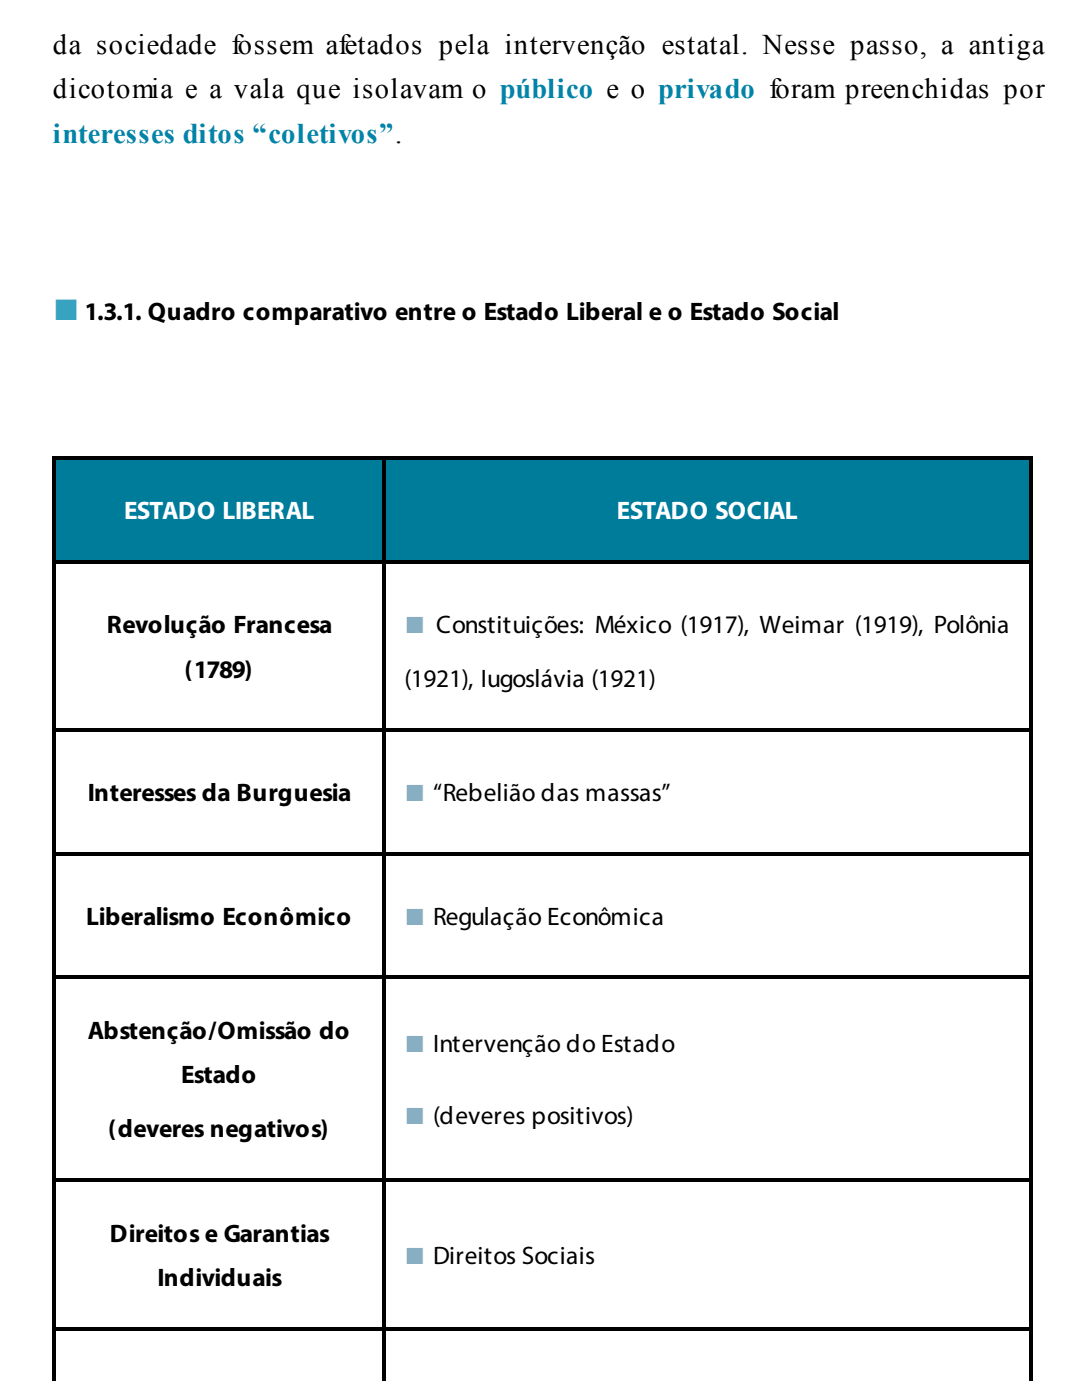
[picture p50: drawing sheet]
<svg xmlns="http://www.w3.org/2000/svg" width="89mm" height="117mm" viewBox="0 0 89 117" stroke-linecap="round" stroke-linejoin="round" font-family="sans-serif">
<defs><g id="words">
<text font-size="3.7" fill="#3aa7c4" x="4.4" y="26.7">■</text>
<g font-size="2.9" fill="#88aec3">
<text x="33.8" y="52.9">■</text>
<text x="33.8" y="66.9">■</text>
<text x="33.8" y="77.2">■</text>
<text x="33.8" y="87.8">■</text>
<text x="33.8" y="93.9">■</text>
<text x="33.8" y="105.5">■</text>
</g>
<g font-size="2.4">
<text x="4.4" y="4.5">da sociedade fossem afetados pela intervenção estatal. Nesse passo, a antiga</text>
<text x="4.4" y="8.2">dicotomia e a vala que isolavam o público e o privado foram preenchidas por</text>
</g>
<text font-size="2.4" fill="#0084a9" x="4.4" y="11.9">interesses ditos “coletivos”.</text>
<g font-size="2.1">
<text x="7.1" y="26.7">1.3.1. Quadro comparativo entre o Estado Liberal e o Estado Social</text>
<text x="8.9" y="52.9">Revolução Francesa</text>
<text x="36.4" y="52.9">Constituições: México (1917), Weimar (1919), Polônia</text>
<text x="15.4" y="56.6">(1789)</text>
<text x="33.8" y="57.4">(1921), Iugoslávia (1921)</text>
<text x="7.3" y="66.9">Interesses da Burguesia</text>
<text x="36.1" y="66.9">“Rebelião das massas”</text>
<text x="7.2" y="77.2">Liberalismo Econômico</text>
<text x="36.1" y="77.2">Regulação Econômica</text>
<text x="7.3" y="86.7">Abstenção/Omissão do</text>
<text x="36.1" y="87.8">Intervenção do Estado</text>
<text x="9" y="94.9">(deveres negativos)</text>
<text x="15.1" y="90.4">Estado</text>
<text x="36.1" y="93.9">(deveres positivos)</text>
<text x="9.2" y="103.6">Direitos e Garantias</text>
<text x="13.1" y="107.3">Individuais</text>
<text x="36.1" y="105.5">Direitos Sociais</text>
</g>
<g font-size="2.1" fill="#fff">
<text x="10.4" y="43.4">ESTADO LIBERAL</text>
<text x="51.5" y="43.4">ESTADO SOCIAL</text>
</g>
</g></defs>
<g fill="#007c9b">
<path d="M4.4 38.1h27.5v8.7h-27.5z"/>
<path d="M31.9 38.1h54v8.7h-54z"/>
</g>
<path d="M4.4 38.2h81.7M4.5 38.1v77.2M32 38.1v77.2M86 38.1v77.2M4.4 46.9h81.7M4.4 71.3h81.7M4.4 60.9h81.7M4.4 98.5h81.7M4.4 81.6h81.7M4.4 110.9h81.7" fill="none" stroke="#000" stroke-width=".26"/>
<use href="#words"/>
</svg>
